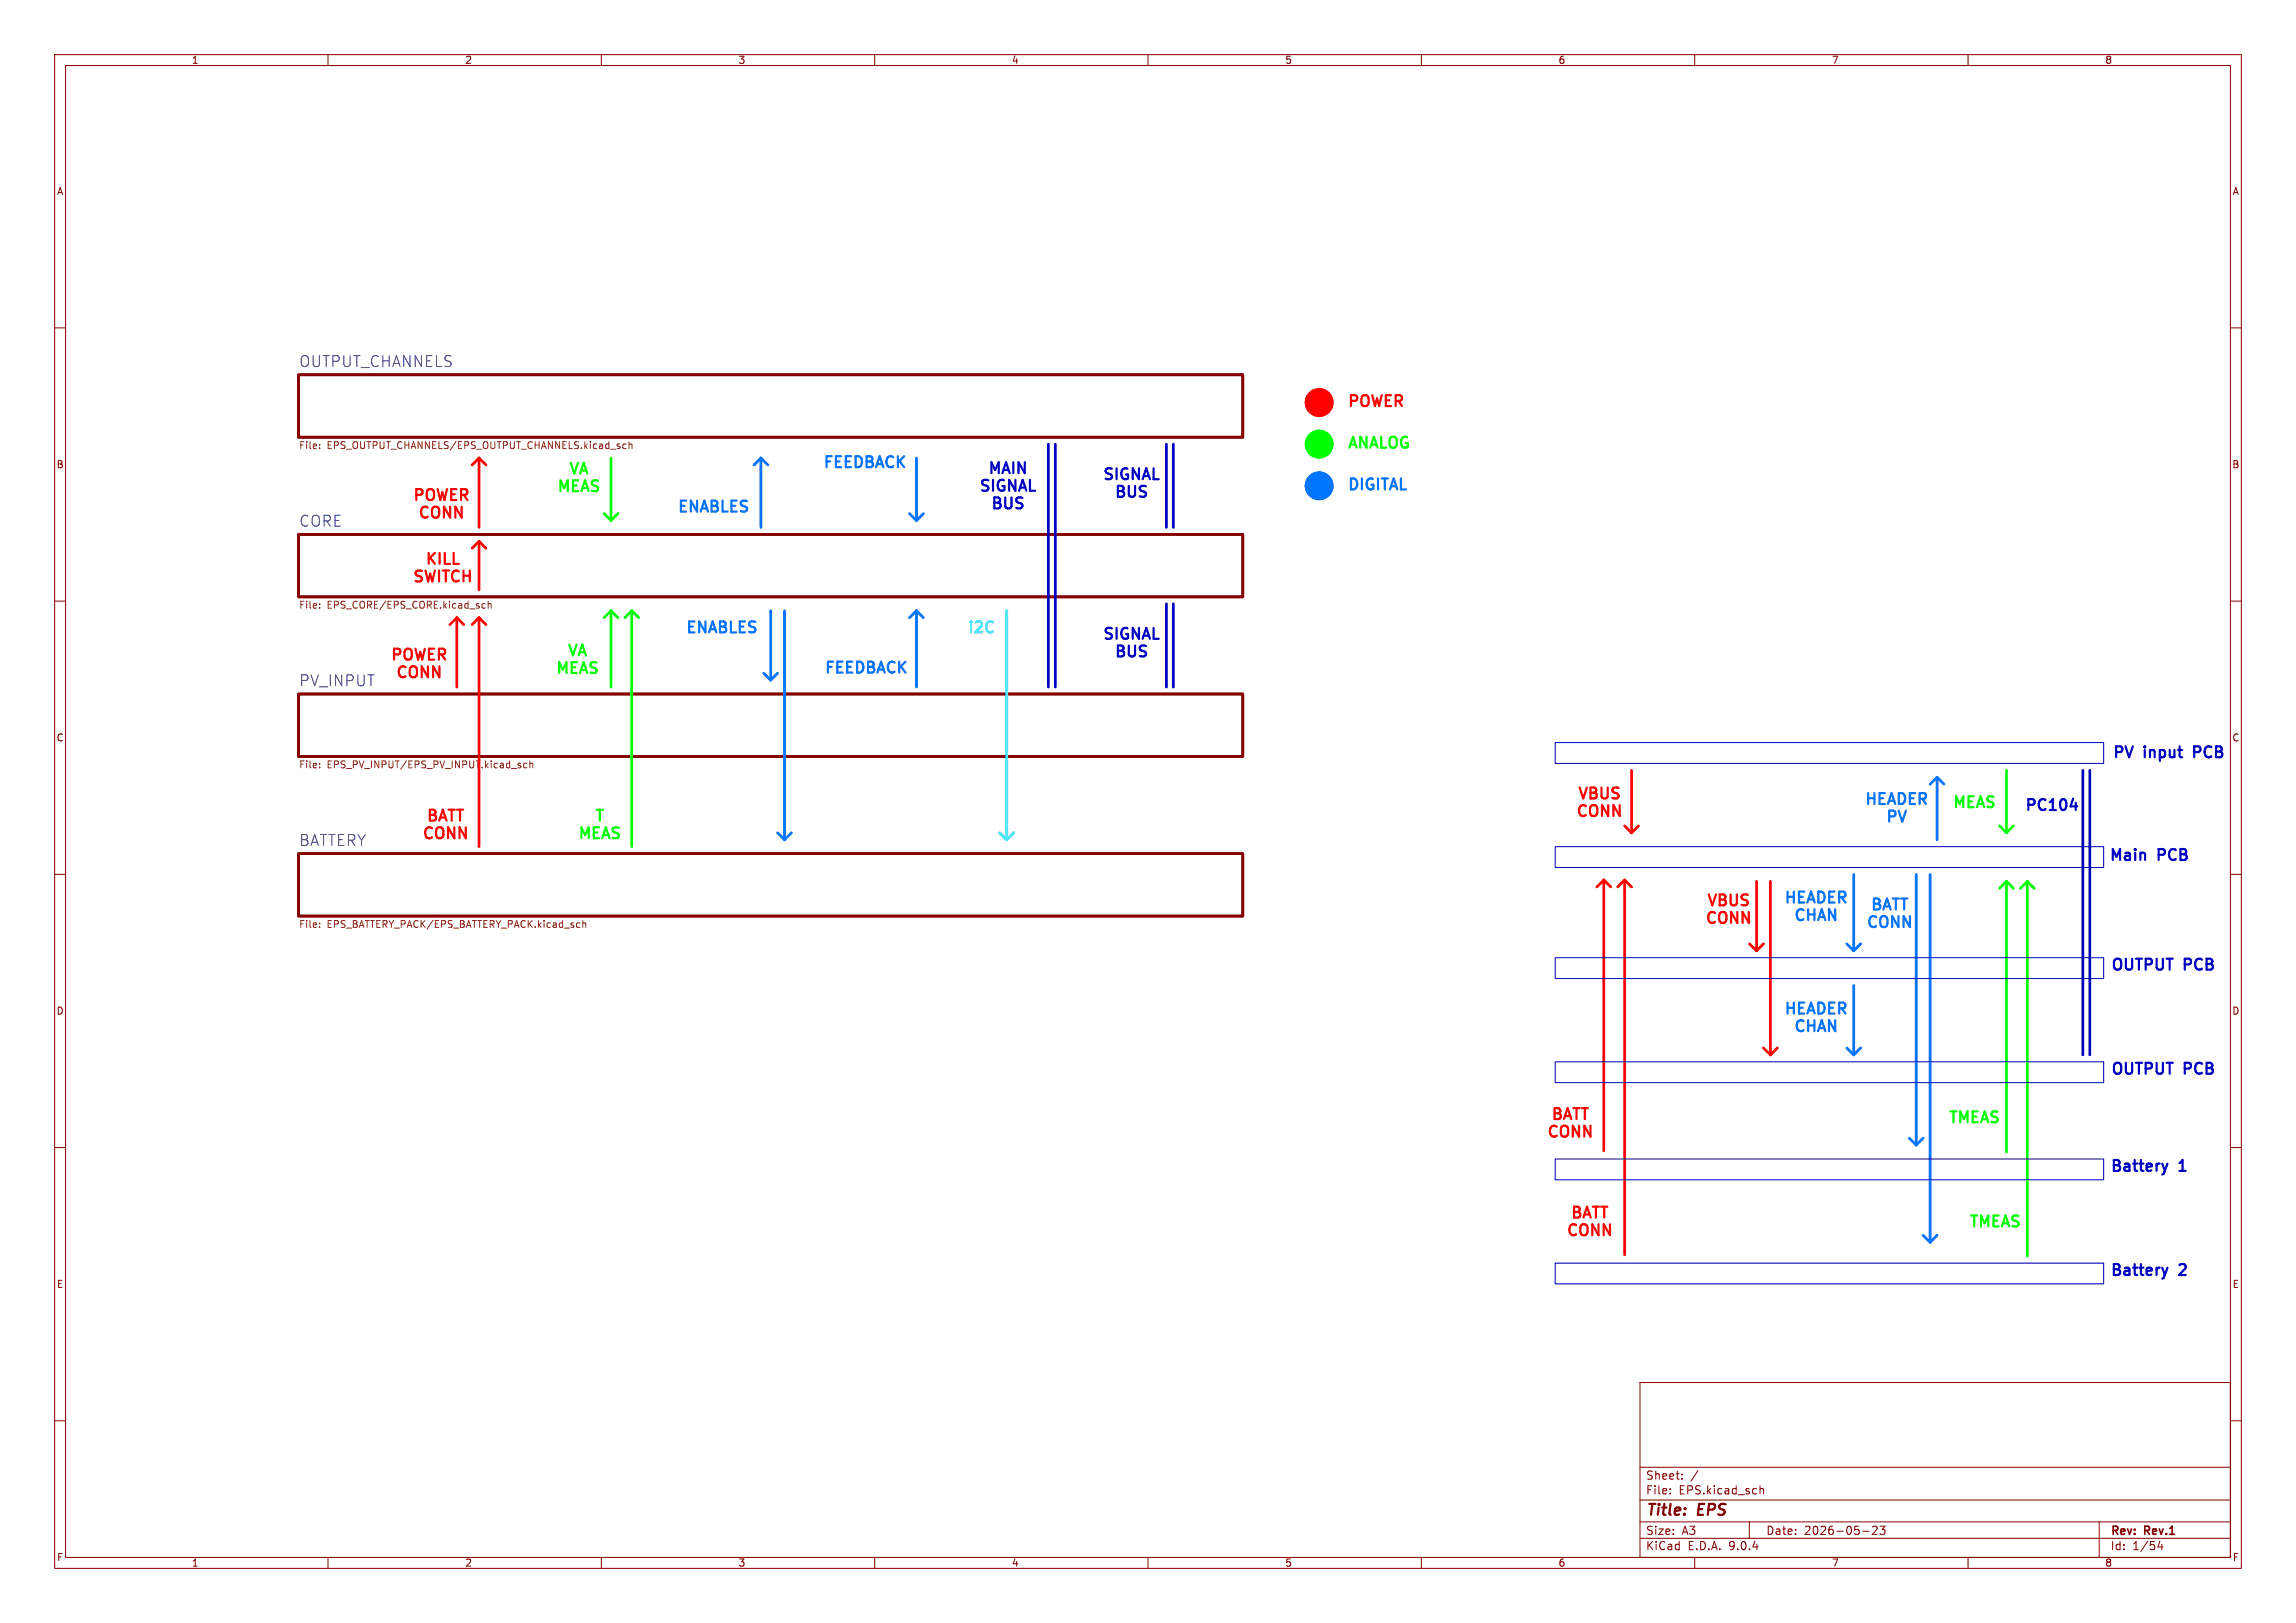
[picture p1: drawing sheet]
<svg xmlns="http://www.w3.org/2000/svg" width="420mm" height="297mm" viewBox="0 0 420 297" stroke-linecap="round" stroke-linejoin="round" font-family="sans-serif">
<defs><g id="words">
<g font-size="2.8" fill="#006464">
<text x="54.6" y="67.3">OUTPUT_CHANNELS</text>
<text x="54.6" y="96.5">CORE</text>
<text x="54.6" y="125.7">PV_INPUT</text>
<text x="54.6" y="155">BATTERY</text>
</g>
<g font-size="2.8" fill="#f00">
<text x="246.4" y="75">POWER</text>
<text x="75.3" y="92.2">POWER</text>
<text x="76.2" y="95.4">CONN</text>
<text x="75.2" y="107.1">SWITCH</text>
<text x="77.5" y="103.9">KILL</text>
<text x="71.2" y="121.4">POWER</text>
<text x="72.2" y="124.6">CONN</text>
<text x="288.4" y="146.8">VBUS</text>
<text x="77" y="154.1">CONN</text>
<text x="77.8" y="150.9">BATT</text>
<text x="288.1" y="150">CONN</text>
<text x="312" y="166.4">VBUS</text>
<text x="311.7" y="169.6">CONN</text>
<text x="282.7" y="208.7">CONN</text>
<text x="283.5" y="205.5">BATT</text>
<text x="286.3" y="226.7">CONN</text>
<text x="287" y="223.5">BATT</text>
</g>
<g font-size="2.8" fill="#0f0">
<text x="246.4" y="82.6">ANALOG</text>
<text x="103.8" y="87.4">VA</text>
<text x="101.7" y="90.6">MEAS</text>
<text x="101.4" y="123.9">MEAS</text>
<text x="103.5" y="120.6">VA</text>
<text x="356.9" y="148.4">MEAS</text>
<text x="105.5" y="154.1">MEAS</text>
<text x="108.6" y="150.9">T</text>
<text x="356.2" y="206.1">TMEAS</text>
<text x="360" y="225.1">TMEAS</text>
</g>
<g font-size="2.8" fill="#0075ff">
<text x="150.3" y="86.2">FEEDBACK</text>
<text x="123.7" y="94.3">ENABLES</text>
<text x="246.4" y="90.2">DIGITAL</text>
<text x="125.2" y="116.4">ENABLES</text>
<text x="150.6" y="123.8">FEEDBACK</text>
<text x="340.8" y="147.8">HEADER</text>
<text x="344.7" y="151">PV</text>
<text x="326.1" y="165.9">HEADER</text>
<text x="341.9" y="167.1">BATT</text>
<text x="327.9" y="169.1">CHAN</text>
<text x="341.2" y="170.3">CONN</text>
<text x="326.1" y="186.2">HEADER</text>
<text x="327.9" y="189.4">CHAN</text>
</g>
<g font-size="2.8" fill="#0000c2">
<text x="180.5" y="87.3">MAIN</text>
<text x="201.5" y="88.4">SIGNAL</text>
<text x="178.9" y="90.5">SIGNAL</text>
<text x="181" y="93.7">BUS</text>
<text x="203.6" y="91.6">BUS</text>
<text x="201.5" y="117.6">SIGNAL</text>
<text x="203.6" y="120.8">BUS</text>
<text x="386.2" y="139.3">PV</text>
<text x="392.2" y="139.3">input</text>
<text x="402.1" y="139.3">PCB</text>
<text x="370.2" y="148.9">PC104</text>
<text x="385.6" y="158.1">Main</text>
<text x="394.8" y="158.1">PCB</text>
<text x="385.9" y="178.1">OUTPUT</text>
<text x="399.6" y="178.1">PCB</text>
<text x="385.9" y="197.2">OUTPUT</text>
<text x="399.6" y="197.2">PCB</text>
<text x="385.8" y="215">Battery</text>
<text x="398.7" y="215">1</text>
<text x="385.8" y="234">Battery</text>
<text x="398.7" y="234">2</text>
</g>
<text font-size="2.8" fill="#04faff" x="176.7" y="116.4">i2C</text>
<g font-size="2.8" fill="#840000">
<text x="301" y="277.9">Title:</text>
<text x="310.6" y="277.9">EPS</text>
</g>
<g font-size="2.1" fill="#840000">
<text x="301" y="273.7">File:</text>
<text x="301" y="271">Sheet:</text>
<text x="307.1" y="273.7">EPS.kicad_sch</text>
<text x="301" y="281.1">Size:</text>
<text x="307.6" y="281.1">A3</text>
<text x="323" y="281.1">Date:</text>
<text x="330" y="281.1">2026-05-23</text>
<text x="386" y="281.3">Rev:</text>
<text x="392.4" y="281.3">Rev.1</text>
<text x="301" y="283.9">KiCad</text>
<text x="308.7" y="283.9">E.D.A.</text>
<text x="316.3" y="283.9">9.0.4</text>
<text x="386" y="283.9">Id:</text>
<text x="390.1" y="283.9">1/54</text>
</g>
<g font-size="1.8" fill="#840000">
<text x="35" y="11.9">1</text>
<text x="85" y="11.9">2</text>
<text x="135" y="11.9">3</text>
<text x="185" y="11.9">4</text>
<text x="235" y="11.9">5</text>
<text x="285" y="11.9">6</text>
<text x="335" y="11.9">7</text>
<text x="385" y="11.9">8</text>
<text x="10.3" y="35.9">A</text>
<text x="408.3" y="35.9">A</text>
<text x="10.3" y="85.9">B</text>
<text x="408.2" y="85.9">B</text>
<text x="10.3" y="135.9">C</text>
<text x="408.2" y="135.9">C</text>
<text x="10.3" y="185.9">D</text>
<text x="408.2" y="185.9">D</text>
<text x="10.3" y="235.9">E</text>
<text x="408.3" y="235.9">E</text>
<text x="10.3" y="285.9">F</text>
<text x="35" y="286.9">1</text>
<text x="85" y="286.9">2</text>
<text x="135" y="286.9">3</text>
<text x="185" y="286.9">4</text>
<text x="235" y="286.9">5</text>
<text x="285" y="286.9">6</text>
<text x="335" y="286.9">7</text>
<text x="385" y="286.9">8</text>
<text x="408.3" y="285.9">F</text>
</g>
<g font-size="1.8" fill="#725600">
<text x="54.6" y="82.5">File:</text>
<text x="59.8" y="82.5">EPS_OUTPUT_CHANNELS/EPS_OUTPUT_CHANNELS.kicad_sch</text>
<text x="54.6" y="111.7">File:</text>
<text x="59.8" y="111.7">EPS_CORE/EPS_CORE.kicad_sch</text>
<text x="54.6" y="140.9">File:</text>
<text x="59.8" y="140.9">EPS_PV_INPUT/EPS_PV_INPUT.kicad_sch</text>
<text x="54.6" y="170.1">File:</text>
<text x="59.8" y="170.1">EPS_BATTERY_PACK/EPS_BATTERY_PACK.kicad_sch</text>
</g>
</g></defs>
<g fill="none" stroke="#840000" stroke-width=".18">
<path d="M10 10h400v277h-400zM12 12h396v273h-396zM60 10v2M110 10v2M160 10v2M210 10v2M260 10v2M310 10v2M360 10v2M10 60h2M408 60h2M10 110h2"/>
<path d="M408 110h2M10 160h2M408 160h2M10 210h2M408 210h2M300 253h108v32h-108zM10 260h2M300 278.5h108M300 274.5h108M300 268.5h108M305.5 273.2v.2M305.5 272.5v.1"/>
<path d="M307.7 270.5v.2M307.7 269.8v.1M310.6 269.1l-1.3 1.9M320 278.5v3M321.9 271.9v1.5M321.9 272.5l.3-.1 .3 .1 .1 .9M342.5 279.4l.6-.1 .2 .1 .1 .3-1 1.1h1M343.9 279.3h.9l-.5 .6 .4 .1v.6l-.2 .2h-.4l-.2-.2M384 278.5v6.5M408 260h2M60 285v2M110 285v2"/>
<path d="M160 285v2M210 285v2M260 285v2M300 281.5h108M310 285v2M340.7 280.2h1.2M360 285v2M395.1 282l-.4 1.1h1M395.4 282.6v1"/>
</g>
<path d="M54.6 68.6h172.7v11.4h-172.7zM54.6 97.8h172.7v11.4h-172.7zM54.6 127h172.7v11.4h-172.7zM54.6 156.2h172.7v11.4h-172.7z" fill="none" stroke="#840000" stroke-width=".5"/>
<circle cx="241.3" cy="73.7" r="2.54" fill="#f00" stroke="#f00" stroke-width=".18"/>
<circle cx="241.3" cy="81.3" r="2.54" fill="#0f0" stroke="#0f0" stroke-width=".18"/>
<circle cx="241.3" cy="88.9" r="2.54" fill="#0075ff" stroke="#0075ff" stroke-width=".18"/>
<g fill="#fff">
<path d="M284.5 194.3h100.3v3.8h-100.3z"/>
<path d="M284.5 212.1h100.3v3.8h-100.3z"/>
<path d="M284.5 231.1h100.3v3.8h-100.3z"/>
<path d="M284.5 154.9h100.3v3.9h-100.3z"/>
<path d="M284.5 175.3h100.3v3.8h-100.3z"/>
<path d="M284.5 135.9h100.3v3.8h-100.3z"/>
</g>
<path d="M54.6 68.6h172.7v11.4h-172.7zM54.6 97.8h172.7v11.4h-172.7zM54.6 127h172.7v11.4h-172.7zM54.6 156.2h172.7v11.4h-172.7z" fill="none" stroke="#840000" stroke-width=".5"/>
<g fill="none" stroke="#725600" stroke-width=".18">
<path d="M58.5 82v.1M58.5 81.3v.1M114 82l.2 .1 .3-.1M114.5 81.3l-.3-.1-.2 .2M115.1 81.4l.1-.2 .3 .1 .1 .8M115.1 80.8v1.3M58.5 110.5v.1M58.5 111.2v.1M88.4 110.5h.4M88.8 111.2l-.4 .1M89.3 110.6l.2-.1h.3v.8M89.3 110v1.3"/>
<path d="M58.5 139.7v.1M96.4 139.7h-.4l-.2 .2 .1 .6h.5M96.9 139.8l.2-.1h.3l.1 .8M96.9 139.2v1.3M58.5 140.4v.1M58.5 168.9v.2M58.5 169.6v.1M106.6 168.5v1.2M106.6 169l.2-.1h.3v.8"/>
</g>
<g fill="none" stroke="#f00" stroke-width=".5">
<path d="M87.6 83.8v12.7M87.6 99.1v8.9M87.6 99.1l1.3 1.2M87.6 83.8l-1.2 1.3M87.6 83.8l1.3 1.3M87.6 99.1l-1.2 1.2M83.6 113l-1.3 1.3M83.6 113v12.7M83.6 113l1.2 1.3M87.6 113v41.9M87.6 113l1.3 1.3M87.6 113l-1.2 1.3"/>
<path d="M297.2 151.1l1.2 1.3M298.4 141v11.4M299.7 151.1l-1.3 1.3M293.4 161l1.2 1.3M293.4 161l-1.3 1.3M293.4 161v49.6M297.2 161l1.2 1.3M297.2 161l-1.3 1.3M297.2 161v68.6M320 172.7l1.3 1.3M321.3 161.3v12.7M322.6 172.7l-1.3 1.3"/>
<path d="M323.8 161.3v31.7M322.6 191.8l1.2 1.2M325.1 191.8l-1.3 1.2"/>
</g>
<path d="M191.8 81.3v44.4M193 81.3v44.4M213.4 81.3v15.2M214.6 81.3v15.2M213.4 110.5v15.2M214.6 110.5v15.2M381 141v52M382.3 141v52" fill="none" stroke="#0000c2" stroke-width=".5"/>
<g fill="none" stroke="#0075ff" stroke-width=".5">
<path d="M139.2 83.8v12.7M139.2 83.8l1.3 1.3M139.2 83.8l-1.3 1.3M166.4 94l1.2 1.3M167.6 83.8v11.5M168.9 94l-1.3 1.3M141 111.8v12.7M143.5 111.8v41.9M167.6 111.8l-1.2 1.2M167.6 111.8l1.3 1.2M167.6 111.8v13.9M139.7 123.2l1.3 1.3"/>
<path d="M142.2 123.2l-1.2 1.3M142.2 152.4l1.3 1.3M144.8 152.4l-1.3 1.3M354.3 142.2v11.5M354.3 142.2l1.3 1.3M354.3 142.2l-1.2 1.3M337.8 172.7l1.3 1.3M339.1 160v14M340.4 172.7l-1.3 1.3M350.5 160v49.6M353.1 160v67.3M337.8 191.8l1.3 1.2"/>
<path d="M339.1 180.3v12.7M340.4 191.8l-1.3 1.2M349.2 208.3l1.3 1.3M351.8 208.3l-1.3 1.3M351.8 226.1l1.3 1.2M354.3 226.1l-1.2 1.2"/>
</g>
<path d="M184.1 111.8v41.9M182.9 152.4l1.2 1.3M185.4 152.4l-1.3 1.3" fill="none" stroke="#00fdff" stroke-width=".5"/>
<g fill="none" stroke="#0f0" stroke-width=".5">
<path d="M110.5 94l1.3 1.3M111.8 83.8v11.5M113 94l-1.2 1.3M111.8 111.8l1.2 1.2M111.8 111.8l-1.3 1.2M111.8 111.8v13.9M115.6 111.8l-1.3 1.2M115.6 111.8l1.2 1.2M115.6 111.8v43.1M365.8 151.1l1.2 1.3M367 141v11.4M368.3 151.1l-1.3 1.3"/>
<path d="M367 161.3v49.5M367 161.3l1.3 1.3M367 161.3l-1.2 1.3M370.8 161.3v68.6M370.8 161.3l-1.2 1.3M370.8 161.3l1.3 1.3"/>
</g>
<path d="M378.7 147.6h1.3M379.7 146.9v1.3M396.5 212.9l-.5 1.4M396.5 232l-.5 1.3" fill="none" stroke="#0000c2" stroke-width=".4"/>
<circle cx="241.3" cy="73.7" r="2.54" fill="none" stroke="#f00" stroke-width=".18"/>
<circle cx="241.3" cy="81.3" r="2.54" fill="none" stroke="#0f0" stroke-width=".18"/>
<circle cx="241.3" cy="88.9" r="2.54" fill="none" stroke="#0075ff" stroke-width=".18"/>
<path d="M284.5 135.9h100.3v3.8h-100.3zM284.5 154.9h100.3v3.9h-100.3zM284.5 175.3h100.3v3.8h-100.3zM284.5 194.3h100.3v3.8h-100.3zM284.5 212.1h100.3v3.8h-100.3zM284.5 231.1h100.3v3.8h-100.3z" fill="none" stroke="#0000c2" stroke-width=".18"/>
<use href="#words"/>
</svg>
